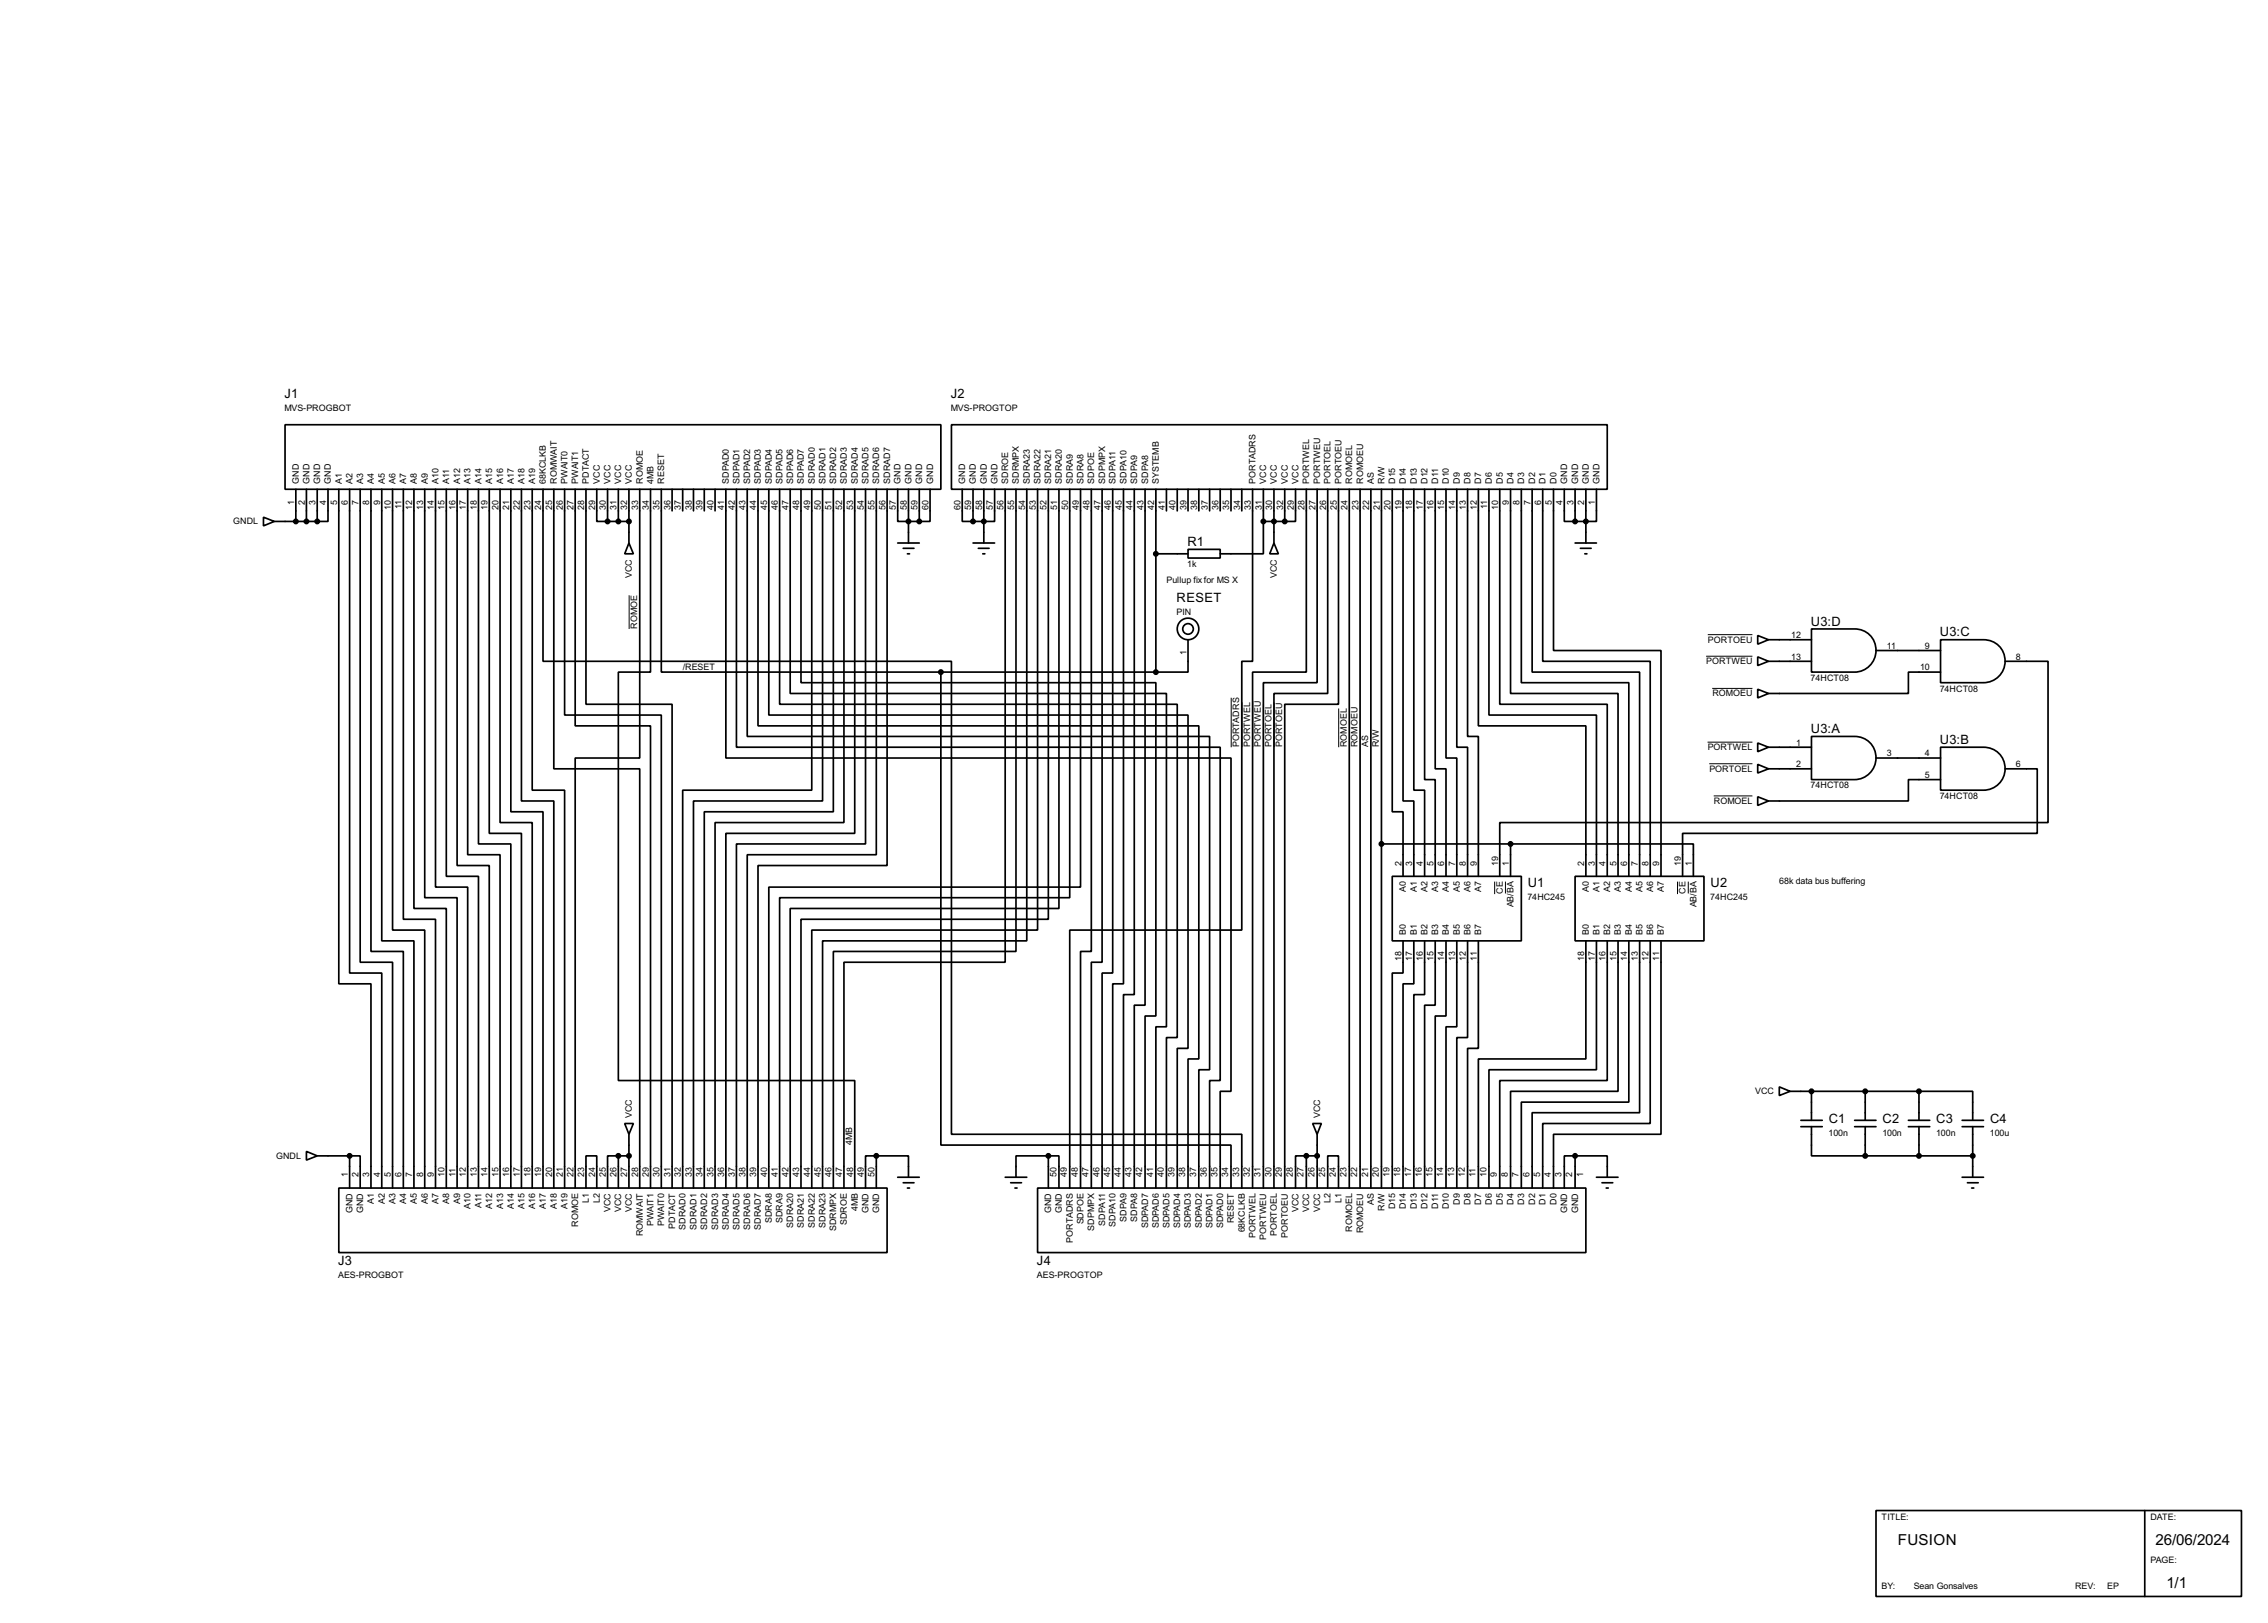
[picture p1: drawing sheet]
<svg xmlns="http://www.w3.org/2000/svg" width="536mm" height="383mm" viewBox="0 0 536 383" stroke-linecap="round" stroke-linejoin="round" font-family="sans-serif">
<defs><g id="words">
<g font-size="4">
<text x="448.4" y="365.1">FUSION</text>
<text x="509.3" y="365.1">26/06/2024</text>
<text x="511.9" y="375.2">1/1</text>
</g>
<g font-size="3.4">
<text x="67.2" y="94">J1</text>
<text x="224.7" y="94">J2</text>
<text x="280.6" y="129">R1</text>
<text x="278" y="142.3">RESET</text>
<text x="427.9" y="147.8">U3:D</text>
<text x="458.4" y="150.3">U3:C</text>
<text x="427.9" y="173.2">U3:A</text>
<text x="458.4" y="175.7">U3:B</text>
<text x="361" y="209.6">U1</text>
<text x="404.2" y="209.6">U2</text>
<text x="432.1" y="265.5">C1</text>
<text x="444.8" y="265.5">C2</text>
<text x="457.5" y="265.5">C3</text>
<text x="470.2" y="265.5">C4</text>
<text x="79.9" y="298.9">J3</text>
<text x="245" y="298.9">J4</text>
</g>
<g font-size="2.4">
<text x="67.2" y="97">MVS-PROGBOT</text>
<text x="224.6" y="97">MVS-PROGTOP</text>
<text x="69.5" y="119.3" transform="rotate(-90 69.5 119.3)">1</text>
<text x="70.6" y="114.3" transform="rotate(-90 70.6 114.3)">GND</text>
<text x="72" y="119.3" transform="rotate(-90 72 119.3)">2</text>
<text x="73.1" y="114.3" transform="rotate(-90 73.1 114.3)">GND</text>
<text x="74.6" y="119.3" transform="rotate(-90 74.6 119.3)">3</text>
<text x="75.7" y="114.3" transform="rotate(-90 75.7 114.3)">GND</text>
<text x="77.1" y="119.3" transform="rotate(-90 77.1 119.3)">4</text>
<text x="78.2" y="114.3" transform="rotate(-90 78.2 114.3)">GND</text>
<text x="79.7" y="119.3" transform="rotate(-90 79.7 119.3)">5</text>
<text x="80.8" y="114.3" transform="rotate(-90 80.8 114.3)">A1</text>
<text x="82.2" y="119.3" transform="rotate(-90 82.2 119.3)">6</text>
<text x="83.3" y="114.3" transform="rotate(-90 83.3 114.3)">A2</text>
<text x="84.7" y="119.3" transform="rotate(-90 84.7 119.3)">7</text>
<text x="85.8" y="114.3" transform="rotate(-90 85.8 114.3)">A3</text>
<text x="87.3" y="119.3" transform="rotate(-90 87.3 119.3)">8</text>
<text x="88.4" y="114.3" transform="rotate(-90 88.4 114.3)">A4</text>
<text x="89.8" y="119.3" transform="rotate(-90 89.8 119.3)">9</text>
<text x="90.9" y="114.3" transform="rotate(-90 90.9 114.3)">A5</text>
<text x="93.5" y="114.3" transform="rotate(-90 93.5 114.3)">A6</text>
<text x="96" y="114.3" transform="rotate(-90 96 114.3)">A7</text>
<text x="98.5" y="114.3" transform="rotate(-90 98.5 114.3)">A8</text>
<text x="101.1" y="114.3" transform="rotate(-90 101.1 114.3)">A9</text>
<text x="103.6" y="114.3" transform="rotate(-90 103.6 114.3)">A10</text>
<text x="106.2" y="114.3" transform="rotate(-90 106.2 114.3)">A11</text>
<text x="108.7" y="114.3" transform="rotate(-90 108.7 114.3)">A12</text>
<text x="111.2" y="114.3" transform="rotate(-90 111.2 114.3)">A13</text>
<text x="113.8" y="114.3" transform="rotate(-90 113.8 114.3)">A14</text>
<text x="116.3" y="114.3" transform="rotate(-90 116.3 114.3)">A15</text>
<text x="118.9" y="114.3" transform="rotate(-90 118.9 114.3)">A16</text>
<text x="121.4" y="114.3" transform="rotate(-90 121.4 114.3)">A17</text>
<text x="123.9" y="114.3" transform="rotate(-90 123.9 114.3)">A18</text>
<text x="126.5" y="114.3" transform="rotate(-90 126.5 114.3)">A19</text>
<text x="129" y="114.3" transform="rotate(-90 129 114.3)">68KCLKB</text>
<text x="131.6" y="114.3" transform="rotate(-90 131.6 114.3)">ROMWAIT</text>
<text x="134.1" y="114.3" transform="rotate(-90 134.1 114.3)">PWAIT0</text>
<text x="136.6" y="114.3" transform="rotate(-90 136.6 114.3)">PWAIT1</text>
<text x="139.2" y="114.3" transform="rotate(-90 139.2 114.3)">PDTACT</text>
<text x="141.7" y="114.3" transform="rotate(-90 141.7 114.3)">VCC</text>
<text x="144.3" y="114.3" transform="rotate(-90 144.3 114.3)">VCC</text>
<text x="146.8" y="114.3" transform="rotate(-90 146.8 114.3)">VCC</text>
<text x="149.3" y="114.3" transform="rotate(-90 149.3 114.3)">VCC</text>
<text x="151.9" y="114.3" transform="rotate(-90 151.9 114.3)">ROMOE</text>
<text x="154.4" y="114.3" transform="rotate(-90 154.4 114.3)">4MB</text>
<text x="157" y="114.3" transform="rotate(-90 157 114.3)">RESET</text>
<text x="172.2" y="114.3" transform="rotate(-90 172.2 114.3)">SDPAD0</text>
<text x="174.7" y="114.3" transform="rotate(-90 174.7 114.3)">SDPAD1</text>
<text x="177.3" y="114.3" transform="rotate(-90 177.3 114.3)">SDPAD2</text>
<text x="179.8" y="114.3" transform="rotate(-90 179.8 114.3)">SDPAD3</text>
<text x="182.4" y="114.3" transform="rotate(-90 182.4 114.3)">SDPAD4</text>
<text x="184.9" y="114.3" transform="rotate(-90 184.9 114.3)">SDPAD5</text>
<text x="187.4" y="114.3" transform="rotate(-90 187.4 114.3)">SDPAD6</text>
<text x="190" y="114.3" transform="rotate(-90 190 114.3)">SDPAD7</text>
<text x="192.5" y="114.3" transform="rotate(-90 192.5 114.3)">SDRAD0</text>
<text x="195.1" y="114.3" transform="rotate(-90 195.1 114.3)">SDRAD1</text>
<text x="197.6" y="114.3" transform="rotate(-90 197.6 114.3)">SDRAD2</text>
<text x="200.1" y="114.3" transform="rotate(-90 200.1 114.3)">SDRAD3</text>
<text x="202.7" y="114.3" transform="rotate(-90 202.7 114.3)">SDRAD4</text>
<text x="205.2" y="114.3" transform="rotate(-90 205.2 114.3)">SDRAD5</text>
<text x="207.8" y="114.3" transform="rotate(-90 207.8 114.3)">SDRAD6</text>
<text x="210.3" y="114.3" transform="rotate(-90 210.3 114.3)">SDRAD7</text>
<text x="212.8" y="114.3" transform="rotate(-90 212.8 114.3)">GND</text>
<text x="215.4" y="114.3" transform="rotate(-90 215.4 114.3)">GND</text>
<text x="217.9" y="114.3" transform="rotate(-90 217.9 114.3)">GND</text>
<text x="220.5" y="114.3" transform="rotate(-90 220.5 114.3)">GND</text>
<text x="228.1" y="114.3" transform="rotate(-90 228.1 114.3)">GND</text>
<text x="230.6" y="114.3" transform="rotate(-90 230.6 114.3)">GND</text>
<text x="233.2" y="114.3" transform="rotate(-90 233.2 114.3)">GND</text>
<text x="235.7" y="114.3" transform="rotate(-90 235.7 114.3)">GND</text>
<text x="238.2" y="114.3" transform="rotate(-90 238.2 114.3)">SDROE</text>
<text x="240.8" y="114.3" transform="rotate(-90 240.8 114.3)">SDRMPX</text>
<text x="243.3" y="114.3" transform="rotate(-90 243.3 114.3)">SDRA23</text>
<text x="245.9" y="114.3" transform="rotate(-90 245.9 114.3)">SDRA22</text>
<text x="248.4" y="114.3" transform="rotate(-90 248.4 114.3)">SDRA21</text>
<text x="250.9" y="114.3" transform="rotate(-90 250.9 114.3)">SDRA20</text>
<text x="253.5" y="114.3" transform="rotate(-90 253.5 114.3)">SDRA9</text>
<text x="256" y="114.3" transform="rotate(-90 256 114.3)">SDRA8</text>
<text x="258.6" y="114.3" transform="rotate(-90 258.6 114.3)">SDPOE</text>
<text x="261.1" y="114.3" transform="rotate(-90 261.1 114.3)">SDPMPX</text>
<text x="263.6" y="114.3" transform="rotate(-90 263.6 114.3)">SDPA11</text>
<text x="266.2" y="114.3" transform="rotate(-90 266.2 114.3)">SDPA10</text>
<text x="268.7" y="114.3" transform="rotate(-90 268.7 114.3)">SDPA9</text>
<text x="271.3" y="114.3" transform="rotate(-90 271.3 114.3)">SDPA8</text>
<text x="273.8" y="114.3" transform="rotate(-90 273.8 114.3)">SYSTEMB</text>
<text x="296.7" y="114.3" transform="rotate(-90 296.7 114.3)">PORTADRS</text>
<text x="299.2" y="114.3" transform="rotate(-90 299.2 114.3)">VCC</text>
<text x="301.7" y="114.3" transform="rotate(-90 301.7 114.3)">VCC</text>
<text x="304.3" y="114.3" transform="rotate(-90 304.3 114.3)">VCC</text>
<text x="306.8" y="114.3" transform="rotate(-90 306.8 114.3)">VCC</text>
<text x="309.4" y="114.3" transform="rotate(-90 309.4 114.3)">PORTWEL</text>
<text x="311.9" y="114.3" transform="rotate(-90 311.9 114.3)">PORTWEU</text>
<text x="314.4" y="114.3" transform="rotate(-90 314.4 114.3)">PORTOEL</text>
<text x="317" y="114.3" transform="rotate(-90 317 114.3)">PORTOEU</text>
<text x="319.5" y="114.3" transform="rotate(-90 319.5 114.3)">ROMOEL</text>
<text x="322.1" y="114.3" transform="rotate(-90 322.1 114.3)">ROMOEU</text>
<text x="324.6" y="114.3" transform="rotate(-90 324.6 114.3)">AS</text>
<text x="327.1" y="114.3" transform="rotate(-90 327.1 114.3)">R/W</text>
<text x="329.7" y="114.3" transform="rotate(-90 329.7 114.3)">D15</text>
<text x="332.2" y="114.3" transform="rotate(-90 332.2 114.3)">D14</text>
<text x="334.8" y="114.3" transform="rotate(-90 334.8 114.3)">D13</text>
<text x="337.3" y="114.3" transform="rotate(-90 337.3 114.3)">D12</text>
<text x="339.8" y="114.3" transform="rotate(-90 339.8 114.3)">D11</text>
<text x="342.4" y="114.3" transform="rotate(-90 342.4 114.3)">D10</text>
<text x="344.9" y="114.3" transform="rotate(-90 344.9 114.3)">D9</text>
<text x="347.5" y="114.3" transform="rotate(-90 347.5 114.3)">D8</text>
<text x="350" y="114.3" transform="rotate(-90 350 114.3)">D7</text>
<text x="352.5" y="114.3" transform="rotate(-90 352.5 114.3)">D6</text>
<text x="355.1" y="114.3" transform="rotate(-90 355.1 114.3)">D5</text>
<text x="356.5" y="119.3" transform="rotate(-90 356.5 119.3)">9</text>
<text x="357.6" y="114.3" transform="rotate(-90 357.6 114.3)">D4</text>
<text x="359.1" y="119.3" transform="rotate(-90 359.1 119.3)">8</text>
<text x="360.2" y="114.3" transform="rotate(-90 360.2 114.3)">D3</text>
<text x="361.6" y="119.3" transform="rotate(-90 361.6 119.3)">7</text>
<text x="362.7" y="114.3" transform="rotate(-90 362.7 114.3)">D2</text>
<text x="364.1" y="119.3" transform="rotate(-90 364.1 119.3)">6</text>
<text x="365.2" y="114.3" transform="rotate(-90 365.2 114.3)">D1</text>
<text x="366.7" y="119.3" transform="rotate(-90 366.7 119.3)">5</text>
<text x="367.8" y="114.3" transform="rotate(-90 367.8 114.3)">D0</text>
<text x="369.2" y="119.3" transform="rotate(-90 369.2 119.3)">4</text>
<text x="370.3" y="114.3" transform="rotate(-90 370.3 114.3)">GND</text>
<text x="371.8" y="119.3" transform="rotate(-90 371.8 119.3)">3</text>
<text x="372.9" y="114.3" transform="rotate(-90 372.9 114.3)">GND</text>
<text x="374.3" y="119.3" transform="rotate(-90 374.3 119.3)">2</text>
<text x="375.4" y="114.3" transform="rotate(-90 375.4 114.3)">GND</text>
<text x="376.8" y="119.3" transform="rotate(-90 376.8 119.3)">1</text>
<text x="377.9" y="114.3" transform="rotate(-90 377.9 114.3)">GND</text>
<text x="55.1" y="123.9">GNDL</text>
<text x="92.4" y="120.5" transform="rotate(-90 92.4 120.5)">10</text>
<text x="94.9" y="120.3" transform="rotate(-90 94.9 120.3)">11</text>
<text x="97.4" y="120.5" transform="rotate(-90 97.4 120.5)">12</text>
<text x="100" y="120.5" transform="rotate(-90 100 120.5)">13</text>
<text x="102.5" y="120.4" transform="rotate(-90 102.5 120.4)">14</text>
<text x="105.1" y="120.5" transform="rotate(-90 105.1 120.5)">15</text>
<text x="107.6" y="120.5" transform="rotate(-90 107.6 120.5)">16</text>
<text x="110.1" y="120.5" transform="rotate(-90 110.1 120.5)">17</text>
<text x="112.7" y="120.5" transform="rotate(-90 112.7 120.5)">18</text>
<text x="115.2" y="120.5" transform="rotate(-90 115.2 120.5)">19</text>
<text x="117.8" y="120.5" transform="rotate(-90 117.8 120.5)">20</text>
<text x="120.3" y="120.5" transform="rotate(-90 120.3 120.5)">21</text>
<text x="122.8" y="120.5" transform="rotate(-90 122.8 120.5)">22</text>
<text x="125.4" y="120.5" transform="rotate(-90 125.4 120.5)">23</text>
<text x="127.9" y="120.5" transform="rotate(-90 127.9 120.5)">24</text>
<text x="130.5" y="120.5" transform="rotate(-90 130.5 120.5)">25</text>
<text x="133" y="120.5" transform="rotate(-90 133 120.5)">26</text>
<text x="135.5" y="120.5" transform="rotate(-90 135.5 120.5)">27</text>
<text x="138.1" y="120.5" transform="rotate(-90 138.1 120.5)">28</text>
<text x="140.6" y="120.5" transform="rotate(-90 140.6 120.5)">29</text>
<text x="143.2" y="120.5" transform="rotate(-90 143.2 120.5)">30</text>
<text x="145.7" y="120.5" transform="rotate(-90 145.7 120.5)">31</text>
<text x="148.2" y="120.5" transform="rotate(-90 148.2 120.5)">32</text>
<text x="150.8" y="120.5" transform="rotate(-90 150.8 120.5)">33</text>
<text x="153.3" y="120.5" transform="rotate(-90 153.3 120.5)">34</text>
<text x="155.9" y="120.5" transform="rotate(-90 155.9 120.5)">35</text>
<text x="158.4" y="120.5" transform="rotate(-90 158.4 120.5)">36</text>
<text x="160.9" y="120.5" transform="rotate(-90 160.9 120.5)">37</text>
<text x="163.5" y="120.5" transform="rotate(-90 163.5 120.5)">38</text>
<text x="166" y="120.5" transform="rotate(-90 166 120.5)">39</text>
<text x="168.6" y="120.5" transform="rotate(-90 168.6 120.5)">40</text>
<text x="171.1" y="120.5" transform="rotate(-90 171.1 120.5)">41</text>
<text x="173.6" y="120.5" transform="rotate(-90 173.6 120.5)">42</text>
<text x="176.2" y="120.5" transform="rotate(-90 176.2 120.5)">43</text>
<text x="178.7" y="120.5" transform="rotate(-90 178.7 120.5)">44</text>
<text x="181.3" y="120.5" transform="rotate(-90 181.3 120.5)">45</text>
<text x="183.8" y="120.5" transform="rotate(-90 183.8 120.5)">46</text>
<text x="186.3" y="120.4" transform="rotate(-90 186.3 120.4)">47</text>
<text x="188.9" y="120.4" transform="rotate(-90 188.9 120.4)">48</text>
<text x="191.4" y="120.5" transform="rotate(-90 191.4 120.5)">49</text>
<text x="194" y="120.5" transform="rotate(-90 194 120.5)">50</text>
<text x="196.5" y="120.5" transform="rotate(-90 196.5 120.5)">51</text>
<text x="199" y="120.4" transform="rotate(-90 199 120.4)">52</text>
<text x="201.6" y="120.4" transform="rotate(-90 201.6 120.4)">53</text>
<text x="204.1" y="120.5" transform="rotate(-90 204.1 120.5)">54</text>
<text x="206.7" y="120.5" transform="rotate(-90 206.7 120.5)">55</text>
<text x="209.2" y="120.5" transform="rotate(-90 209.2 120.5)">56</text>
<text x="211.7" y="120.4" transform="rotate(-90 211.7 120.4)">57</text>
<text x="214.3" y="120.5" transform="rotate(-90 214.3 120.5)">58</text>
<text x="216.8" y="120.5" transform="rotate(-90 216.8 120.5)">59</text>
<text x="219.4" y="120.5" transform="rotate(-90 219.4 120.5)">60</text>
<text x="227" y="120.5" transform="rotate(-90 227 120.5)">60</text>
<text x="229.5" y="120.5" transform="rotate(-90 229.5 120.5)">59</text>
<text x="232.1" y="120.5" transform="rotate(-90 232.1 120.5)">58</text>
<text x="234.6" y="120.4" transform="rotate(-90 234.6 120.4)">57</text>
<text x="237.1" y="120.4" transform="rotate(-90 237.1 120.4)">56</text>
<text x="239.7" y="120.5" transform="rotate(-90 239.7 120.5)">55</text>
<text x="242.2" y="120.4" transform="rotate(-90 242.2 120.4)">54</text>
<text x="244.8" y="120.5" transform="rotate(-90 244.8 120.5)">53</text>
<text x="247.3" y="120.5" transform="rotate(-90 247.3 120.5)">52</text>
<text x="249.8" y="120.4" transform="rotate(-90 249.8 120.4)">51</text>
<text x="252.4" y="120.5" transform="rotate(-90 252.4 120.5)">50</text>
<text x="254.9" y="120.4" transform="rotate(-90 254.9 120.4)">49</text>
<text x="257.5" y="120.5" transform="rotate(-90 257.5 120.5)">48</text>
<text x="260" y="120.5" transform="rotate(-90 260 120.5)">47</text>
<text x="262.5" y="120.4" transform="rotate(-90 262.5 120.4)">46</text>
<text x="265.1" y="120.5" transform="rotate(-90 265.1 120.5)">45</text>
<text x="267.6" y="120.4" transform="rotate(-90 267.6 120.4)">44</text>
<text x="270.2" y="120.5" transform="rotate(-90 270.2 120.5)">43</text>
<text x="272.7" y="120.5" transform="rotate(-90 272.7 120.5)">42</text>
<text x="275.2" y="120.4" transform="rotate(-90 275.2 120.4)">41</text>
<text x="277.8" y="120.5" transform="rotate(-90 277.8 120.5)">40</text>
<text x="280.3" y="120.4" transform="rotate(-90 280.3 120.4)">39</text>
<text x="282.9" y="120.5" transform="rotate(-90 282.9 120.5)">38</text>
<text x="285.4" y="120.5" transform="rotate(-90 285.4 120.5)">37</text>
<text x="287.9" y="120.4" transform="rotate(-90 287.9 120.4)">36</text>
<text x="290.5" y="120.5" transform="rotate(-90 290.5 120.5)">35</text>
<text x="293" y="120.4" transform="rotate(-90 293 120.4)">34</text>
<text x="295.6" y="120.5" transform="rotate(-90 295.6 120.5)">33</text>
<text x="298.1" y="120.5" transform="rotate(-90 298.1 120.5)">31</text>
<text x="300.6" y="120.4" transform="rotate(-90 300.6 120.4)">30</text>
<text x="303.2" y="120.5" transform="rotate(-90 303.2 120.5)">32</text>
<text x="305.7" y="120.4" transform="rotate(-90 305.7 120.4)">29</text>
<text x="308.3" y="120.5" transform="rotate(-90 308.3 120.5)">28</text>
<text x="310.8" y="120.5" transform="rotate(-90 310.8 120.5)">27</text>
<text x="313.3" y="120.4" transform="rotate(-90 313.3 120.4)">26</text>
<text x="315.9" y="120.5" transform="rotate(-90 315.9 120.5)">25</text>
<text x="318.4" y="120.4" transform="rotate(-90 318.4 120.4)">24</text>
<text x="321" y="120.4" transform="rotate(-90 321 120.4)">23</text>
<text x="323.5" y="120.5" transform="rotate(-90 323.5 120.5)">22</text>
<text x="326" y="120.4" transform="rotate(-90 326 120.4)">21</text>
<text x="328.6" y="120.5" transform="rotate(-90 328.6 120.5)">20</text>
<text x="331.1" y="120.5" transform="rotate(-90 331.1 120.5)">19</text>
<text x="333.7" y="120.4" transform="rotate(-90 333.7 120.4)">18</text>
<text x="336.2" y="120.5" transform="rotate(-90 336.2 120.5)">17</text>
<text x="338.7" y="120.4" transform="rotate(-90 338.7 120.4)">16</text>
<text x="341.3" y="120.5" transform="rotate(-90 341.3 120.5)">15</text>
<text x="343.8" y="120.5" transform="rotate(-90 343.8 120.5)">14</text>
<text x="346.4" y="120.4" transform="rotate(-90 346.4 120.4)">13</text>
<text x="348.9" y="120.5" transform="rotate(-90 348.9 120.5)">12</text>
<text x="351.4" y="120.3" transform="rotate(-90 351.4 120.3)">11</text>
<text x="354" y="120.5" transform="rotate(-90 354 120.5)">10</text>
<text x="149.3" y="136.6" transform="rotate(-90 149.3 136.6)">VCC</text>
<text x="275.6" y="137.8">Pullup fix for MS X</text>
<text x="280.5" y="134">1k</text>
<text x="301.7" y="136.6" transform="rotate(-90 301.7 136.6)">VCC</text>
<text x="150.6" y="148.6" transform="rotate(-90 150.6 148.6)">ROMOE</text>
<text x="278" y="145.3">PIN</text>
<text x="280.3" y="154.9" transform="rotate(-90 280.3 154.9)">1</text>
<text x="403.5" y="151.9">PORTOEU</text>
<text x="423.2" y="150.8">12</text>
<text x="423.2" y="155.9">13</text>
<text x="445.8" y="153.3">11</text>
<text x="454.8" y="153.3">9</text>
<text x="476.3" y="155.9">8</text>
<text x="161.3" y="158.2">/RESET</text>
<text x="403.1" y="157">PORTWEU</text>
<text x="427.8" y="160.9">74HCT08</text>
<text x="453.7" y="158.4">10</text>
<text x="404.6" y="164.6">ROMOEU</text>
<text x="458.3" y="163.4">74HCT08</text>
<text x="292.8" y="176.5" transform="rotate(-90 292.8 176.5)">PORTADRS</text>
<text x="295.4" y="176.5" transform="rotate(-90 295.4 176.5)">PORTWEL</text>
<text x="297.9" y="176.5" transform="rotate(-90 297.9 176.5)">PORTWEU</text>
<text x="300.4" y="176.5" transform="rotate(-90 300.4 176.5)">PORTOEL</text>
<text x="303" y="176.5" transform="rotate(-90 303 176.5)">PORTOEU</text>
<text x="318.2" y="176.5" transform="rotate(-90 318.2 176.5)">ROMOEL</text>
<text x="320.8" y="176.5" transform="rotate(-90 320.8 176.5)">ROMOEU</text>
<text x="323.3" y="176.5" transform="rotate(-90 323.3 176.5)">AS</text>
<text x="325.8" y="176.5" transform="rotate(-90 325.8 176.5)">R/W</text>
<text x="403.5" y="177.3">PORTWEL</text>
<text x="424.4" y="176.2">1</text>
<text x="445.8" y="178.7">3</text>
<text x="454.8" y="178.7">4</text>
<text x="403.9" y="182.4">PORTOEL</text>
<text x="424.4" y="181.3">2</text>
<text x="454.8" y="183.8">5</text>
<text x="476.3" y="181.3">6</text>
<text x="404.9" y="190">ROMOEL</text>
<text x="427.8" y="186.3">74HCT08</text>
<text x="458.3" y="188.8">74HCT08</text>
<text x="331.1" y="204.5" transform="rotate(-90 331.1 204.5)">2</text>
<text x="333.7" y="204.5" transform="rotate(-90 333.7 204.5)">3</text>
<text x="336.2" y="204.5" transform="rotate(-90 336.2 204.5)">4</text>
<text x="338.7" y="204.5" transform="rotate(-90 338.7 204.5)">5</text>
<text x="341.3" y="204.5" transform="rotate(-90 341.3 204.5)">6</text>
<text x="343.8" y="204.5" transform="rotate(-90 343.8 204.5)">7</text>
<text x="346.4" y="204.5" transform="rotate(-90 346.4 204.5)">8</text>
<text x="348.9" y="204.5" transform="rotate(-90 348.9 204.5)">9</text>
<text x="354" y="204.5" transform="rotate(-90 354 204.5)">19</text>
<text x="356.5" y="204.5" transform="rotate(-90 356.5 204.5)">1</text>
<text x="374.3" y="204.5" transform="rotate(-90 374.3 204.5)">2</text>
<text x="376.8" y="204.5" transform="rotate(-90 376.8 204.5)">3</text>
<text x="379.4" y="204.5" transform="rotate(-90 379.4 204.5)">4</text>
<text x="381.9" y="204.5" transform="rotate(-90 381.9 204.5)">5</text>
<text x="384.5" y="204.5" transform="rotate(-90 384.5 204.5)">6</text>
<text x="387" y="204.5" transform="rotate(-90 387 204.5)">7</text>
<text x="389.5" y="204.5" transform="rotate(-90 389.5 204.5)">8</text>
<text x="392.1" y="204.5" transform="rotate(-90 392.1 204.5)">9</text>
<text x="397.2" y="204.5" transform="rotate(-90 397.2 204.5)">19</text>
<text x="399.7" y="204.5" transform="rotate(-90 399.7 204.5)">1</text>
<text x="420.4" y="209">68k data bus buffering</text>
<text x="332.2" y="210.8" transform="rotate(-90 332.2 210.8)">A0</text>
<text x="334.8" y="210.8" transform="rotate(-90 334.8 210.8)">A1</text>
<text x="337.3" y="210.8" transform="rotate(-90 337.3 210.8)">A2</text>
<text x="339.8" y="210.8" transform="rotate(-90 339.8 210.8)">A3</text>
<text x="342.4" y="210.8" transform="rotate(-90 342.4 210.8)">A4</text>
<text x="344.9" y="210.8" transform="rotate(-90 344.9 210.8)">A5</text>
<text x="347.5" y="210.8" transform="rotate(-90 347.5 210.8)">A6</text>
<text x="350" y="210.8" transform="rotate(-90 350 210.8)">A7</text>
<text x="355.1" y="211.2" transform="rotate(-90 355.1 211.2)">CE</text>
<text x="357.6" y="214.4" transform="rotate(-90 357.6 214.4)">AB/BA</text>
<text x="360.9" y="212.6">74HC245</text>
<text x="375.4" y="210.8" transform="rotate(-90 375.4 210.8)">A0</text>
<text x="377.9" y="210.8" transform="rotate(-90 377.9 210.8)">A1</text>
<text x="380.4" y="210.8" transform="rotate(-90 380.4 210.8)">A2</text>
<text x="383" y="210.8" transform="rotate(-90 383 210.8)">A3</text>
<text x="385.6" y="210.8" transform="rotate(-90 385.6 210.8)">A4</text>
<text x="388.1" y="210.8" transform="rotate(-90 388.1 210.8)">A5</text>
<text x="390.6" y="210.8" transform="rotate(-90 390.6 210.8)">A6</text>
<text x="393.1" y="210.8" transform="rotate(-90 393.1 210.8)">A7</text>
<text x="398.3" y="211.2" transform="rotate(-90 398.3 211.2)">CE</text>
<text x="400.8" y="214.4" transform="rotate(-90 400.8 214.4)">AB/BA</text>
<text x="404.1" y="212.6">74HC245</text>
<text x="332.2" y="221" transform="rotate(-90 332.2 221)">B0</text>
<text x="334.8" y="221" transform="rotate(-90 334.8 221)">B1</text>
<text x="337.3" y="221" transform="rotate(-90 337.3 221)">B2</text>
<text x="339.8" y="221" transform="rotate(-90 339.8 221)">B3</text>
<text x="342.4" y="221" transform="rotate(-90 342.4 221)">B4</text>
<text x="344.9" y="221" transform="rotate(-90 344.9 221)">B5</text>
<text x="347.5" y="221" transform="rotate(-90 347.5 221)">B6</text>
<text x="350" y="221" transform="rotate(-90 350 221)">B7</text>
<text x="375.4" y="221" transform="rotate(-90 375.4 221)">B0</text>
<text x="377.9" y="221" transform="rotate(-90 377.9 221)">B1</text>
<text x="380.5" y="221" transform="rotate(-90 380.5 221)">B2</text>
<text x="383" y="221" transform="rotate(-90 383 221)">B3</text>
<text x="385.6" y="221" transform="rotate(-90 385.6 221)">B4</text>
<text x="388.1" y="221" transform="rotate(-90 388.1 221)">B5</text>
<text x="390.6" y="221" transform="rotate(-90 390.6 221)">B6</text>
<text x="393.2" y="221" transform="rotate(-90 393.2 221)">B7</text>
<text x="331.1" y="227.1" transform="rotate(-90 331.1 227.1)">18</text>
<text x="333.7" y="227.1" transform="rotate(-90 333.7 227.1)">17</text>
<text x="336.2" y="227.1" transform="rotate(-90 336.2 227.1)">16</text>
<text x="338.7" y="227.1" transform="rotate(-90 338.7 227.1)">15</text>
<text x="341.3" y="227.1" transform="rotate(-90 341.3 227.1)">14</text>
<text x="343.8" y="227.1" transform="rotate(-90 343.8 227.1)">13</text>
<text x="346.4" y="227.1" transform="rotate(-90 346.4 227.1)">12</text>
<text x="348.9" y="227" transform="rotate(-90 348.9 227)">11</text>
<text x="374.3" y="227.1" transform="rotate(-90 374.3 227.1)">18</text>
<text x="376.8" y="227.1" transform="rotate(-90 376.8 227.1)">17</text>
<text x="379.4" y="227.1" transform="rotate(-90 379.4 227.1)">16</text>
<text x="381.9" y="227.1" transform="rotate(-90 381.9 227.1)">15</text>
<text x="384.5" y="227.1" transform="rotate(-90 384.5 227.1)">14</text>
<text x="387" y="227.1" transform="rotate(-90 387 227.1)">13</text>
<text x="389.5" y="227.1" transform="rotate(-90 389.5 227.1)">12</text>
<text x="392.1" y="227" transform="rotate(-90 392.1 227)">11</text>
<text x="414.7" y="258.6">VCC</text>
<text x="149.3" y="264.2" transform="rotate(-90 149.3 264.2)">VCC</text>
<text x="311.9" y="264.2" transform="rotate(-90 311.9 264.2)">VCC</text>
<text x="432.1" y="268.5">100n</text>
<text x="444.8" y="268.5">100n</text>
<text x="457.5" y="268.5">100n</text>
<text x="470.2" y="268.5">100u</text>
<text x="65.2" y="273.8">GNDL</text>
<text x="201.4" y="270.6" transform="rotate(-90 201.4 270.6)">4MB</text>
<text x="82.2" y="278.2" transform="rotate(-90 82.2 278.2)">1</text>
<text x="84.7" y="278.2" transform="rotate(-90 84.7 278.2)">2</text>
<text x="87.2" y="278.2" transform="rotate(-90 87.2 278.2)">3</text>
<text x="89.8" y="278.2" transform="rotate(-90 89.8 278.2)">4</text>
<text x="92.4" y="278.2" transform="rotate(-90 92.4 278.2)">5</text>
<text x="94.9" y="278.2" transform="rotate(-90 94.9 278.2)">6</text>
<text x="97.4" y="278.2" transform="rotate(-90 97.4 278.2)">7</text>
<text x="100" y="278.2" transform="rotate(-90 100 278.2)">8</text>
<text x="102.5" y="278.2" transform="rotate(-90 102.5 278.2)">9</text>
<text x="105.1" y="278.2" transform="rotate(-90 105.1 278.2)">10</text>
<text x="107.6" y="278.2" transform="rotate(-90 107.6 278.2)">11</text>
<text x="110.1" y="278.2" transform="rotate(-90 110.1 278.2)">12</text>
<text x="112.7" y="278.2" transform="rotate(-90 112.7 278.2)">13</text>
<text x="115.2" y="278.2" transform="rotate(-90 115.2 278.2)">14</text>
<text x="117.8" y="278.2" transform="rotate(-90 117.8 278.2)">15</text>
<text x="120.3" y="278.2" transform="rotate(-90 120.3 278.2)">16</text>
<text x="122.8" y="278.2" transform="rotate(-90 122.8 278.2)">17</text>
<text x="125.4" y="278.2" transform="rotate(-90 125.4 278.2)">18</text>
<text x="127.9" y="278.2" transform="rotate(-90 127.9 278.2)">19</text>
<text x="130.5" y="278.2" transform="rotate(-90 130.5 278.2)">20</text>
<text x="133" y="278.2" transform="rotate(-90 133 278.2)">21</text>
<text x="135.5" y="278.2" transform="rotate(-90 135.5 278.2)">22</text>
<text x="138.1" y="278.2" transform="rotate(-90 138.1 278.2)">23</text>
<text x="140.6" y="278.2" transform="rotate(-90 140.6 278.2)">24</text>
<text x="143.2" y="278.2" transform="rotate(-90 143.2 278.2)">25</text>
<text x="145.7" y="278.2" transform="rotate(-90 145.7 278.2)">26</text>
<text x="148.2" y="278.2" transform="rotate(-90 148.2 278.2)">27</text>
<text x="150.8" y="278.2" transform="rotate(-90 150.8 278.2)">28</text>
<text x="153.3" y="278.2" transform="rotate(-90 153.3 278.2)">29</text>
<text x="155.9" y="278.2" transform="rotate(-90 155.9 278.2)">30</text>
<text x="158.4" y="278.2" transform="rotate(-90 158.4 278.2)">31</text>
<text x="160.9" y="278.2" transform="rotate(-90 160.9 278.2)">32</text>
<text x="163.5" y="278.2" transform="rotate(-90 163.5 278.2)">33</text>
<text x="166" y="278.2" transform="rotate(-90 166 278.2)">34</text>
<text x="168.6" y="278.2" transform="rotate(-90 168.6 278.2)">35</text>
<text x="171.1" y="278.2" transform="rotate(-90 171.1 278.2)">36</text>
<text x="173.6" y="278.2" transform="rotate(-90 173.6 278.2)">37</text>
<text x="176.2" y="278.2" transform="rotate(-90 176.2 278.2)">38</text>
<text x="178.7" y="278.2" transform="rotate(-90 178.7 278.2)">39</text>
<text x="181.3" y="278.2" transform="rotate(-90 181.3 278.2)">40</text>
<text x="183.8" y="278.2" transform="rotate(-90 183.8 278.2)">41</text>
<text x="186.3" y="278.2" transform="rotate(-90 186.3 278.2)">42</text>
<text x="188.9" y="278.1" transform="rotate(-90 188.9 278.1)">43</text>
<text x="191.4" y="278.2" transform="rotate(-90 191.4 278.2)">44</text>
<text x="194" y="278.2" transform="rotate(-90 194 278.2)">45</text>
<text x="196.5" y="278.2" transform="rotate(-90 196.5 278.2)">46</text>
<text x="199" y="278.2" transform="rotate(-90 199 278.2)">47</text>
<text x="201.6" y="278.1" transform="rotate(-90 201.6 278.1)">48</text>
<text x="204.1" y="278.2" transform="rotate(-90 204.1 278.2)">49</text>
<text x="206.7" y="278.2" transform="rotate(-90 206.7 278.2)">50</text>
<text x="249.6" y="278.2" transform="rotate(-90 249.6 278.2)">50</text>
<text x="252.1" y="278.2" transform="rotate(-90 252.1 278.2)">49</text>
<text x="254.7" y="278.2" transform="rotate(-90 254.7 278.2)">48</text>
<text x="257.2" y="278.1" transform="rotate(-90 257.2 278.1)">47</text>
<text x="259.8" y="278.2" transform="rotate(-90 259.8 278.2)">46</text>
<text x="262.3" y="278.2" transform="rotate(-90 262.3 278.2)">45</text>
<text x="264.8" y="278.2" transform="rotate(-90 264.8 278.2)">44</text>
<text x="267.4" y="278.2" transform="rotate(-90 267.4 278.2)">43</text>
<text x="269.9" y="278.1" transform="rotate(-90 269.9 278.1)">42</text>
<text x="272.5" y="278.2" transform="rotate(-90 272.5 278.2)">41</text>
<text x="275" y="278.2" transform="rotate(-90 275 278.2)">40</text>
<text x="277.5" y="278.2" transform="rotate(-90 277.5 278.2)">39</text>
<text x="280.1" y="278.2" transform="rotate(-90 280.1 278.2)">38</text>
<text x="282.6" y="278.1" transform="rotate(-90 282.6 278.1)">37</text>
<text x="285.2" y="278.2" transform="rotate(-90 285.2 278.2)">36</text>
<text x="287.7" y="278.2" transform="rotate(-90 287.7 278.2)">35</text>
<text x="290.2" y="278.2" transform="rotate(-90 290.2 278.2)">34</text>
<text x="292.8" y="278.2" transform="rotate(-90 292.8 278.2)">33</text>
<text x="295.3" y="278.1" transform="rotate(-90 295.3 278.1)">32</text>
<text x="297.9" y="278.2" transform="rotate(-90 297.9 278.2)">31</text>
<text x="300.4" y="278.2" transform="rotate(-90 300.4 278.2)">30</text>
<text x="302.9" y="278.2" transform="rotate(-90 302.9 278.2)">29</text>
<text x="305.5" y="278.2" transform="rotate(-90 305.5 278.2)">28</text>
<text x="308" y="278.1" transform="rotate(-90 308 278.1)">27</text>
<text x="310.6" y="278.2" transform="rotate(-90 310.6 278.2)">26</text>
<text x="313.1" y="278.2" transform="rotate(-90 313.1 278.2)">25</text>
<text x="315.6" y="278.2" transform="rotate(-90 315.6 278.2)">24</text>
<text x="318.2" y="278.2" transform="rotate(-90 318.2 278.2)">23</text>
<text x="320.7" y="278.1" transform="rotate(-90 320.7 278.1)">22</text>
<text x="323.3" y="278.2" transform="rotate(-90 323.3 278.2)">21</text>
<text x="325.8" y="278.2" transform="rotate(-90 325.8 278.2)">20</text>
<text x="328.3" y="278.2" transform="rotate(-90 328.3 278.2)">19</text>
<text x="330.9" y="278.2" transform="rotate(-90 330.9 278.2)">18</text>
<text x="333.4" y="278.1" transform="rotate(-90 333.4 278.1)">17</text>
<text x="336" y="278.2" transform="rotate(-90 336 278.2)">16</text>
<text x="338.5" y="278.2" transform="rotate(-90 338.5 278.2)">15</text>
<text x="341" y="278.2" transform="rotate(-90 341 278.2)">14</text>
<text x="343.6" y="278.2" transform="rotate(-90 343.6 278.2)">13</text>
<text x="346.1" y="278.1" transform="rotate(-90 346.1 278.1)">12</text>
<text x="348.7" y="278.2" transform="rotate(-90 348.7 278.2)">11</text>
<text x="351.2" y="278.2" transform="rotate(-90 351.2 278.2)">10</text>
<text x="353.7" y="278.2" transform="rotate(-90 353.7 278.2)">9</text>
<text x="356.3" y="278.2" transform="rotate(-90 356.3 278.2)">8</text>
<text x="358.8" y="278.1" transform="rotate(-90 358.8 278.1)">7</text>
<text x="361.4" y="278.1" transform="rotate(-90 361.4 278.1)">6</text>
<text x="363.9" y="278.2" transform="rotate(-90 363.9 278.2)">5</text>
<text x="366.4" y="278.1" transform="rotate(-90 366.4 278.1)">4</text>
<text x="369" y="278.2" transform="rotate(-90 369 278.2)">3</text>
<text x="371.5" y="278.2" transform="rotate(-90 371.5 278.2)">2</text>
<text x="374.1" y="278.1" transform="rotate(-90 374.1 278.1)">1</text>
<text x="83.3" y="286.7" transform="rotate(-90 83.3 286.7)">GND</text>
<text x="85.8" y="286.7" transform="rotate(-90 85.8 286.7)">GND</text>
<text x="88.4" y="284.5" transform="rotate(-90 88.4 284.5)">A1</text>
<text x="90.9" y="284.5" transform="rotate(-90 90.9 284.5)">A2</text>
<text x="93.5" y="284.5" transform="rotate(-90 93.5 284.5)">A3</text>
<text x="96" y="284.5" transform="rotate(-90 96 284.5)">A4</text>
<text x="98.5" y="284.5" transform="rotate(-90 98.5 284.5)">A5</text>
<text x="101.1" y="284.5" transform="rotate(-90 101.1 284.5)">A6</text>
<text x="103.6" y="284.5" transform="rotate(-90 103.6 284.5)">A7</text>
<text x="106.2" y="284.5" transform="rotate(-90 106.2 284.5)">A8</text>
<text x="108.7" y="284.5" transform="rotate(-90 108.7 284.5)">A9</text>
<text x="111.2" y="285.6" transform="rotate(-90 111.2 285.6)">A10</text>
<text x="113.8" y="285.5" transform="rotate(-90 113.8 285.5)">A11</text>
<text x="116.3" y="285.6" transform="rotate(-90 116.3 285.6)">A12</text>
<text x="118.9" y="285.6" transform="rotate(-90 118.9 285.6)">A13</text>
<text x="121.4" y="285.6" transform="rotate(-90 121.4 285.6)">A14</text>
<text x="123.9" y="285.6" transform="rotate(-90 123.9 285.6)">A15</text>
<text x="126.5" y="285.6" transform="rotate(-90 126.5 285.6)">A16</text>
<text x="129" y="285.6" transform="rotate(-90 129 285.6)">A17</text>
<text x="131.6" y="285.6" transform="rotate(-90 131.6 285.6)">A18</text>
<text x="134.1" y="285.6" transform="rotate(-90 134.1 285.6)">A19</text>
<text x="139.2" y="284.3" transform="rotate(-90 139.2 284.3)">L1</text>
<text x="141.7" y="284.3" transform="rotate(-90 141.7 284.3)">L2</text>
<text x="144.3" y="286.4" transform="rotate(-90 144.3 286.4)">VCC</text>
<text x="146.8" y="286.4" transform="rotate(-90 146.8 286.4)">VCC</text>
<text x="149.3" y="286.4" transform="rotate(-90 149.3 286.4)">VCC</text>
<text x="202.7" y="286.2" transform="rotate(-90 202.7 286.2)">4MB</text>
<text x="205.2" y="286.7" transform="rotate(-90 205.2 286.7)">GND</text>
<text x="207.8" y="286.7" transform="rotate(-90 207.8 286.7)">GND</text>
<text x="248.4" y="286.7" transform="rotate(-90 248.4 286.7)">GND</text>
<text x="250.9" y="286.7" transform="rotate(-90 250.9 286.7)">GND</text>
<text x="306.8" y="286.4" transform="rotate(-90 306.8 286.4)">VCC</text>
<text x="309.4" y="286.4" transform="rotate(-90 309.4 286.4)">VCC</text>
<text x="311.9" y="286.4" transform="rotate(-90 311.9 286.4)">VCC</text>
<text x="314.4" y="284.3" transform="rotate(-90 314.4 284.3)">L2</text>
<text x="317" y="284.3" transform="rotate(-90 317 284.3)">L1</text>
<text x="324.6" y="284.7" transform="rotate(-90 324.6 284.7)">AS</text>
<text x="327.1" y="286.1" transform="rotate(-90 327.1 286.1)">R/W</text>
<text x="329.7" y="285.8" transform="rotate(-90 329.7 285.8)">D15</text>
<text x="332.2" y="285.8" transform="rotate(-90 332.2 285.8)">D14</text>
<text x="334.8" y="285.8" transform="rotate(-90 334.8 285.8)">D13</text>
<text x="337.3" y="285.8" transform="rotate(-90 337.3 285.8)">D12</text>
<text x="339.8" y="285.6" transform="rotate(-90 339.8 285.6)">D11</text>
<text x="342.4" y="285.8" transform="rotate(-90 342.4 285.8)">D10</text>
<text x="344.9" y="284.6" transform="rotate(-90 344.9 284.6)">D9</text>
<text x="347.5" y="284.6" transform="rotate(-90 347.5 284.6)">D8</text>
<text x="350" y="284.6" transform="rotate(-90 350 284.6)">D7</text>
<text x="352.5" y="284.6" transform="rotate(-90 352.5 284.6)">D6</text>
<text x="355.1" y="284.6" transform="rotate(-90 355.1 284.6)">D5</text>
<text x="357.6" y="284.6" transform="rotate(-90 357.6 284.6)">D4</text>
<text x="360.2" y="284.6" transform="rotate(-90 360.2 284.6)">D3</text>
<text x="362.7" y="284.6" transform="rotate(-90 362.7 284.6)">D2</text>
<text x="365.2" y="284.6" transform="rotate(-90 365.2 284.6)">D1</text>
<text x="367.8" y="284.6" transform="rotate(-90 367.8 284.6)">D0</text>
<text x="370.3" y="286.7" transform="rotate(-90 370.3 286.7)">GND</text>
<text x="372.9" y="286.7" transform="rotate(-90 372.9 286.7)">GND</text>
<text x="136.6" y="289.9" transform="rotate(-90 136.6 289.9)">ROMOE</text>
<text x="151.9" y="292.1" transform="rotate(-90 151.9 292.1)">ROMWAIT</text>
<text x="154.4" y="289.8" transform="rotate(-90 154.4 289.8)">PWAIT1</text>
<text x="157" y="289.8" transform="rotate(-90 157 289.8)">PWAIT0</text>
<text x="159.5" y="290.4" transform="rotate(-90 159.5 290.4)">PDTACT</text>
<text x="162" y="290.5" transform="rotate(-90 162 290.5)">SDRAD0</text>
<text x="164.6" y="290.5" transform="rotate(-90 164.6 290.5)">SDRAD1</text>
<text x="167.1" y="290.5" transform="rotate(-90 167.1 290.5)">SDRAD2</text>
<text x="169.7" y="290.5" transform="rotate(-90 169.7 290.5)">SDRAD3</text>
<text x="172.2" y="290.5" transform="rotate(-90 172.2 290.5)">SDRAD4</text>
<text x="174.7" y="290.5" transform="rotate(-90 174.7 290.5)">SDRAD5</text>
<text x="177.3" y="290.5" transform="rotate(-90 177.3 290.5)">SDRAD6</text>
<text x="179.8" y="290.5" transform="rotate(-90 179.8 290.5)">SDRAD7</text>
<text x="182.4" y="289" transform="rotate(-90 182.4 289)">SDRA8</text>
<text x="184.9" y="289" transform="rotate(-90 184.9 289)">SDRA9</text>
<text x="187.4" y="290.1" transform="rotate(-90 187.4 290.1)">SDRA20</text>
<text x="189.9" y="290.1" transform="rotate(-90 189.9 290.1)">SDRA21</text>
<text x="192.5" y="290.1" transform="rotate(-90 192.5 290.1)">SDRA22</text>
<text x="195.1" y="290.1" transform="rotate(-90 195.1 290.1)">SDRA23</text>
<text x="197.6" y="290.9" transform="rotate(-90 197.6 290.9)">SDRMPX</text>
<text x="200.1" y="289.5" transform="rotate(-90 200.1 289.5)">SDROE</text>
<text x="253.5" y="293.6" transform="rotate(-90 253.5 293.6)">PORTADRS</text>
<text x="256" y="289.3" transform="rotate(-90 256 289.3)">SDPOE</text>
<text x="258.6" y="290.8" transform="rotate(-90 258.6 290.8)">SDPMPX</text>
<text x="261.1" y="289.7" transform="rotate(-90 261.1 289.7)">SDPA11</text>
<text x="263.6" y="289.8" transform="rotate(-90 263.6 289.8)">SDPA10</text>
<text x="266.2" y="288.7" transform="rotate(-90 266.2 288.7)">SDPA9</text>
<text x="268.7" y="288.7" transform="rotate(-90 268.7 288.7)">SDPA8</text>
<text x="271.3" y="290.2" transform="rotate(-90 271.3 290.2)">SDPAD7</text>
<text x="273.8" y="290.2" transform="rotate(-90 273.8 290.2)">SDPAD6</text>
<text x="276.3" y="290.2" transform="rotate(-90 276.3 290.2)">SDPAD5</text>
<text x="278.9" y="290.2" transform="rotate(-90 278.9 290.2)">SDPAD4</text>
<text x="281.4" y="290.2" transform="rotate(-90 281.4 290.2)">SDPAD3</text>
<text x="284" y="290.2" transform="rotate(-90 284 290.2)">SDPAD2</text>
<text x="286.5" y="290.2" transform="rotate(-90 286.5 290.2)">SDPAD1</text>
<text x="289" y="290.2" transform="rotate(-90 289 290.2)">SDPAD0</text>
<text x="291.6" y="289" transform="rotate(-90 291.6 289)">RESET</text>
<text x="294.1" y="291.2" transform="rotate(-90 294.1 291.2)">68KCLKB</text>
<text x="296.7" y="292.5" transform="rotate(-90 296.7 292.5)">PORTWEL</text>
<text x="299.2" y="292.9" transform="rotate(-90 299.2 292.9)">PORTWEU</text>
<text x="301.7" y="292.1" transform="rotate(-90 301.7 292.1)">PORTOEL</text>
<text x="304.3" y="292.5" transform="rotate(-90 304.3 292.5)">PORTOEU</text>
<text x="319.5" y="291.1" transform="rotate(-90 319.5 291.1)">ROMOEL</text>
<text x="322.1" y="291.4" transform="rotate(-90 322.1 291.4)">ROMOEU</text>
<text x="79.9" y="301.9">AES-PROGBOT</text>
<text x="245" y="301.9">AES-PROGTOP</text>
<text x="444.6" y="359.1">TITLE:</text>
<text x="508.1" y="359.1">DATE:</text>
<text x="508.1" y="369.2">PAGE:</text>
<text x="444.6" y="375.6">BY:</text>
<text x="452.2" y="375.6">Sean Gonsalves</text>
<text x="490.3" y="375.6">REV:</text>
<text x="497.9" y="375.6">EP</text>
</g>
</g></defs>
<g fill="none" stroke="#000" stroke-width=".4">
<path d="M67.4 100.4h154.9v15.2h-154.9zM69.9 115.6v7.6M72.4 115.6v7.6M75 115.6v7.6M77.5 115.6v7.6h-2.5M80.1 115.6v116.9h7.6v48.2M82.6 115.6v114.3h7.6v50.8M85.1 115.6v111.8h7.7v53.3M87.7 115.6v109.2h7.6v55.9M90.2 115.6v106.7h7.6v58.4M92.8 115.6v104.2h7.6v60.9M95.3 115.6v101.6h7.6v63.5"/>
<path d="M97.8 115.6v99.1h7.7v66M100.4 115.6v96.5h7.6v68.6M102.9 115.6v94h7.6v71.1M105.5 115.6v91.5h7.6v73.6M108 115.6v88.9h7.6v76.2M110.5 115.6v86.4h7.7v78.7M113.1 115.6v83.8h7.6v81.3M115.6 115.6v81.3h7.6v83.8M118.2 115.6v78.8h7.6v86.3M120.7 115.6v76.2h7.6v88.9M123.2 115.6v73.7h7.7v91.4M125.8 115.6v71.1h7.6v94"/>
<path d="M128.3 115.6v40.7h96.5v111.7h68.6v12.7M130.9 115.6v66.1h20.3v99M133.4 115.6v53.4h22.9v111.7M135.9 115.6v55.9h17.8v109.2M138.5 115.6v50.8h20.3v114.3M141 115.6v7.6h2.6M143.6 115.6v7.6M146.1 115.6v7.6M148.6 115.6v12.7M151.2 115.6v63.5h-15.3v101.6M153.7 115.6v43.2h-7.6v96.5h55.9v25.4M156.3 115.6v43.2h66"/>
<path d="M158.8 115.6v5.1M161.3 115.6v5.1M163.9 115.6v5.1M166.4 115.6v5.1M169 115.6v5.1M171.5 115.6v63.5h119.4v78.8h-2.6v22.8M174 115.6v61h114.3v78.7h-2.5v25.4M176.6 115.6v58.4h109.2v78.8h-2.5v27.9M179.1 115.6v55.9h104.2v78.7h-2.6v30.5M181.7 115.6v53.4h99v78.7h-2.5v33M184.2 115.6v50.8h94v78.8h-2.6v35.5M186.7 115.6v48.3h88.9v78.7h-2.5v38.1"/>
<path d="M189.3 115.6v45.7h83.8v78.8h-2.5v40.6M191.8 115.6v71.1h-30.5v94M194.4 115.6v73.7h-30.5v91.4M196.9 115.6v76.2h-30.5v88.9M199.4 115.6v78.8h-30.4v86.3M202 115.6v81.3h-30.5v83.8M204.5 115.6v83.8h-30.5v81.3M207.1 115.6v86.4h-30.5v78.7M209.6 115.6v88.9h-30.5v76.2M212.1 115.6v7.6h5.1M214.7 115.6v12.7M217.2 115.6v7.6"/>
<path d="M219.8 115.6v7.6h-2.6M224.8 100.4h155v15.2h-155zM227.4 115.6v7.6h2.5M229.9 115.6v7.6M232.5 115.6v12.7M235 115.6v7.6h-5.1M237.5 115.6v111.8h-38.1v53.3M240.1 115.6v109.2h-43.2v55.9M242.6 115.6v106.7h-48.2v58.4M245.2 115.6v104.2h-53.4v60.9M247.7 115.6v101.6h-58.4v63.5M250.2 115.6v99.1h-63.5v66"/>
<path d="M252.8 115.6v96.5h-68.6v68.6M255.3 115.6v94h-73.6v71.1M257.9 115.6v109.2h-2.6v55.9M260.4 115.6v111.8h-2.5v53.3M262.9 115.6v114.3h-2.5v50.8M265.5 115.6v116.9h-2.6v48.2M268 115.6v119.4h-2.5v45.7M270.6 115.6v121.9h-2.6v43.2M273.1 115.6v43.2M275.6 115.6v5.1M278.2 115.6v5.1M280.7 115.6v5.1"/>
<path d="M283.3 115.6v5.1M285.8 115.6v5.1M288.3 115.6v5.1M290.9 115.6v5.1M293.4 115.6v5.1M296 115.6v40.7h-2.6v63.5h-40.6v60.9M298.5 115.6v7.6M301 115.6v12.7M303.6 115.6v7.6M306.1 115.6v7.6h-2.5M308.7 115.6v43.2h-12.7v121.9M311.2 115.6v45.7h-12.7v119.4"/>
<path d="M313.7 115.6v48.3h-12.7v116.8M316.3 115.6v50.8h-12.7v114.3M318.8 115.6v165.1M321.4 115.6v165.1M323.9 115.6v165.1M326.4 115.6v165.1M329 115.6v76.2h2.5v15.3M331.5 115.6v73.7h2.6v17.8M334.1 115.6v71.1h2.5v20.4M336.6 115.6v68.6h2.5v22.9M339.1 115.6v66.1h2.6v25.4M341.7 115.6v63.5h2.5v28"/>
<path d="M344.2 115.6v61h2.6v30.5M346.8 115.6v58.4h2.5v33.1M349.3 115.6v55.9h25.4v35.6M351.8 115.6v53.4h25.4v38.1M354.4 115.6v50.8h25.4v40.7M356.9 115.6v48.3h25.4v43.2M359.5 115.6v45.7h25.4v45.8M362 115.6v43.2h25.4v48.3M364.5 115.6v40.7h25.4v50.8M367.1 115.6v38.1h25.4v53.4M369.6 115.6v7.6h2.6M372.2 115.6v7.6"/>
<path d="M374.7 115.6v12.7M377.2 115.6v7.6h-5M62.3 122.2l2.5 1-2.5 1.1zM64.8 123.2h10.2M143.6 123.2h5M148.6 128.3l1.1 2.6h-2.1zM212.1 128.3h5.1M213.4 129.6h2.6M214.4 130.9h.5M229.9 128.3h5.1M231.2 129.6h2.5M232.2 130.9h.5"/>
<path d="M273.1 130.9h7.6M280.7 129.8h7.6v2.1h-7.6zM298.5 123.2v7.7h-10.2M298.5 123.2h5.1M301 128.3l1.1 2.6h-2.1zM372.2 128.3h5M373.4 129.6h2.6M374.5 130.9h.5M222.3 158.8v111.8h68.6v10.1M222.3 158.8h50.8M280.7 151.2v7.6h-7.6M415.3 155.2l2.6 1.1-2.6 1z"/>
<path d="M415.3 150.2l2.6 1-2.6 1zM417.9 156.3h10.1M417.9 151.2h10.1M428 148.6h10.2a5.1 5.1 0 0 1 5.1 5.1 5.1 5.1 0 0 1-5.1 5.1h-10.2zM443.3 153.7h15.2M458.5 151.2h10.2a5.1 5.1 0 0 1 5.1 5 5.1 5.1 0 0 1-5.1 5.1h-10.2zM458.5 158.8h-7.6v5.1h-33M473.8 156.3h10.1v38.1h-129.5v12.7M415.3 175.6l2.6 1-2.6 1zM415.3 162.9l2.6 1-2.6 1zM417.9 176.6h10.1M428 174h10.2a5.1 5.1 0 0 1 5.1 5.1 5.1 5.1 0 0 1-5.1 5.1h-10.2z"/>
<path d="M443.3 179.1h15.2M458.5 176.6h10.2a5.1 5.1 0 0 1 5.1 5 5.1 5.1 0 0 1-5.1 5.1h-10.2zM326.4 199.4h30.5M356.9 199.4h43.2v7.7M356.9 199.4v7.7M415.3 188.3l2.6 1-2.6 1zM415.3 180.6l2.6 1.1-2.6 1zM417.9 181.7h10.1M458.5 184.2h-7.6v5.1h-33M473.8 181.7h7.6v15.2h-83.8v10.2M329 207.1h30.5v15.2h-30.5zM372.2 207.1h30.4v15.2h-30.4z"/>
<path d="M331.5 222.3v7.6h-2.5v50.8M334.1 222.3v10.2h-2.6v48.2M336.6 222.3v12.7h-2.5v45.7M339.1 222.3v15.2h-2.5v43.2M341.7 222.3v17.8h-2.6v40.6M344.2 222.3v20.3h-2.5v38.1M346.8 222.3v22.9h-2.6v35.5M349.3 222.3v25.4h-2.5v33M374.7 222.3v27.9h-25.4v30.5M377.2 222.3v30.5h-25.4v27.9M379.8 222.3v33h-25.4v25.4M382.3 222.3v35.6h-25.4v22.8"/>
<path d="M384.9 222.3v38.1h-25.4v20.3M387.4 222.3v40.6h-25.4v17.8M389.9 222.3v43.2h-25.4v15.2M392.5 222.3v45.7h-25.4v12.7M420.4 256.8l2.6 1.1-2.6 1zM423 257.9h30.4M428 257.9v6.8M440.7 257.9v6.8M453.4 257.9h12.7v6.8M453.4 257.9v6.8M72.4 272.1l2.6 1-2.6 1zM75 273.1h7.6"/>
<path d="M82.6 273.1h2.5v7.6M82.6 273.1v7.6M146.1 273.1h-2.5v7.6M146.1 273.1v7.6M146.1 273.1h2.5M147.6 265.5h2.1l-1.1 2.5zM148.6 268v12.7M207.1 273.1h-2.6v7.6M207.1 273.1h7.6v5.1M207.1 273.1v7.6M212.1 278.2h5.1M213.4 279.5h2.6"/>
<path d="M237.5 278.2h5.1M238.8 279.5h2.6M247.7 273.1h2.5v7.6M247.7 273.1h-7.6v5.1M247.7 273.1v7.6M308.7 273.1h-2.6v7.6M308.7 273.1v7.6M308.7 273.1h2.5M310.2 265.5h2l-1 2.5zM311.2 268v12.7M372.2 273.1h-2.6v7.6M372.2 273.1h7.6v5.1"/>
<path d="M372.2 273.1v7.6M377.2 278.2h5.1M378.5 279.5h2.6M425.5 266.2h5.1M425.5 264.7h5.1M428 266.2v6.9h12.7M438.2 266.2h5.1M438.2 264.7h5.1M440.7 273.1h25.4M440.7 266.2v6.9M450.9 266.2h5.1M450.9 264.7h5.1"/>
<path d="M453.4 266.2v6.9M463.6 278.2h5.1M463.6 266.2h5.1M463.6 264.7h5.1M464.9 279.5h2.5M466.1 266.2v12M80.1 280.7h129.5v15.3h-129.5zM138.5 280.7v-7.6h2.5v7.6M214.4 280.7h.5M239.8 280.7h.5M245.2 280.7h129.5v15.3h-129.5zM313.7 280.7v-7.6h2.6v7.6"/>
<path d="M379.5 280.7h.5M465.9 280.7h.5M443.3 356.9h86.3v20.3h-86.3zM506.8 356.9v20.3"/>
<circle cx="280.7" cy="148.6" r="2.55"/>
<circle cx="280.7" cy="148.6" r="1.25"/>
</g>
<g fill="none" stroke="#000" stroke-width=".24">
<path d="M148.7 140.7v7.9M403.1 155.1h11M403.5 150h10.6M290.9 164.9v11.7M293.5 165.9v10.6M296 165.6v11M298.5 166.4v10.2M301.1 166v10.6M316.3 167.4v9.2M318.9 167v9.5M403.5 175.4h10.6M404.6 162.7h9.5"/>
<path d="M403.9 180.5h10.2M404.9 188.1h9.2M353.2 208.3v2.9M355.7 208.3v2.8M396.4 208.3v3M398.9 208.3v2.8"/>
</g>
<g fill="#000" stroke="#000" stroke-width=".4">
<circle cx="69.9" cy="123.2" r=".5"/>
<circle cx="72.4" cy="123.2" r=".5"/>
<circle cx="74.9" cy="123.2" r=".5"/>
<circle cx="143.5" cy="123.2" r=".5"/>
<circle cx="146.1" cy="123.2" r=".5"/>
<circle cx="148.6" cy="123.2" r=".5"/>
<circle cx="214.6" cy="123.2" r=".5"/>
<circle cx="217.2" cy="123.2" r=".5"/>
<circle cx="229.9" cy="123.2" r=".5"/>
<circle cx="232.4" cy="123.2" r=".5"/>
<circle cx="273.1" cy="130.9" r=".5"/>
<circle cx="298.5" cy="123.2" r=".5"/>
<circle cx="301" cy="123.2" r=".5"/>
<circle cx="303.5" cy="123.2" r=".5"/>
<circle cx="372.1" cy="123.2" r=".5"/>
<circle cx="374.7" cy="123.2" r=".5"/>
<circle cx="222.3" cy="158.8" r=".5"/>
<circle cx="273.1" cy="158.8" r=".5"/>
<circle cx="326.4" cy="199.4" r=".5"/>
<circle cx="356.9" cy="199.4" r=".5"/>
<circle cx="428" cy="257.9" r=".5"/>
<circle cx="440.7" cy="257.9" r=".5"/>
<circle cx="453.4" cy="257.9" r=".5"/>
<circle cx="82.6" cy="273.1" r=".5"/>
<circle cx="146.1" cy="273.1" r=".5"/>
<circle cx="148.6" cy="273.1" r=".5"/>
<circle cx="207" cy="273.1" r=".5"/>
<circle cx="247.7" cy="273.1" r=".5"/>
<circle cx="308.6" cy="273.1" r=".5"/>
<circle cx="311.2" cy="273.1" r=".5"/>
<circle cx="372.1" cy="273.1" r=".5"/>
<circle cx="440.7" cy="273.1" r=".5"/>
<circle cx="453.4" cy="273.1" r=".5"/>
<circle cx="466.1" cy="273.1" r=".5"/>
</g>
<use href="#words"/>
</svg>
